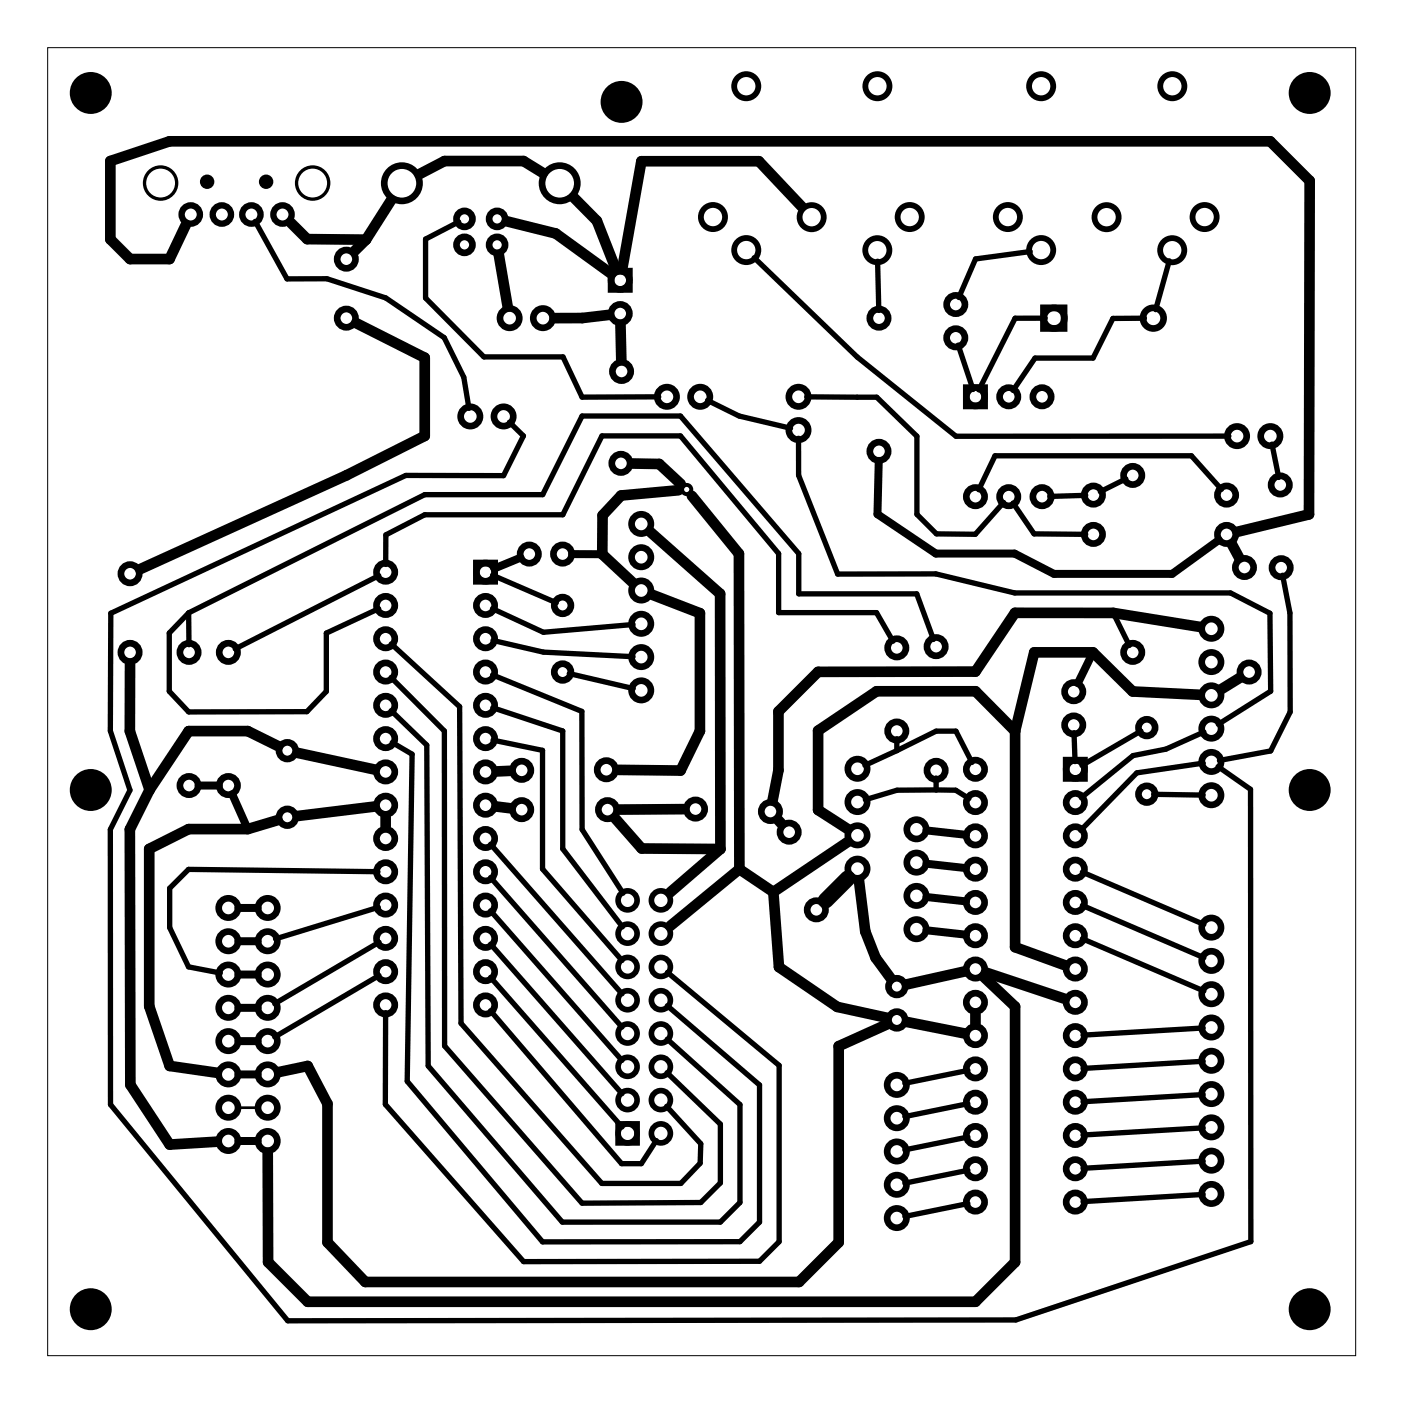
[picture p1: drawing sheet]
<svg xmlns="http://www.w3.org/2000/svg" width="107mm" height="107mm" viewBox="0 0 107 107" stroke-linecap="round" stroke-linejoin="round" font-family="sans-serif">
<path d="M3.6 3.6h99.8v99.8h-99.8z" fill="none" stroke="#000" stroke-width=".08"/>
<g fill="none" stroke="#000" stroke-width=".51">
<path d="M46.6 20.7h1.4v1.4h-1.4zM73.7 29.6h1.4v1.4h-1.4zM79.6 23.5h1.6v1.6h-1.6zM36.3 43h1.4v1.4h-1.4zM81.3 58h1.4v1.4h-1.4z"/>
<circle cx="26.4" cy="19.8" r=".7"/>
<circle cx="30.7" cy="14" r="1.35"/>
<circle cx="35.4" cy="18.7" r=".61"/>
<circle cx="35.4" cy="16.7" r=".61"/>
<circle cx="37.9" cy="18.7" r=".61"/>
<circle cx="37.9" cy="16.7" r=".61"/>
<circle cx="42.7" cy="14" r="1.35"/>
<circle cx="26.4" cy="24.3" r=".7"/>
<circle cx="35.9" cy="31.8" r=".74"/>
<circle cx="38.4" cy="31.8" r=".74"/>
<circle cx="38.9" cy="24.3" r=".74"/>
<circle cx="41.4" cy="24.3" r=".74"/>
<circle cx="47.3" cy="23.9" r=".7"/>
<circle cx="47.3" cy="21.4" r=".7"/>
<circle cx="47.4" cy="35.4" r=".7"/>
<circle cx="47.4" cy="28.3" r=".7"/>
<circle cx="48.9" cy="40" r=".74"/>
<circle cx="50.9" cy="30.3" r=".74"/>
<circle cx="53.4" cy="30.3" r=".74"/>
<circle cx="60.9" cy="30.3" r=".74"/>
<circle cx="60.9" cy="32.8" r=".74"/>
<circle cx="67.1" cy="34.4" r=".7"/>
<circle cx="67.1" cy="24.3" r=".7"/>
<circle cx="72.9" cy="25.8" r=".7"/>
<circle cx="72.9" cy="23.2" r=".7"/>
<circle cx="74.4" cy="37.9" r=".7"/>
<circle cx="74.4" cy="30.3" r=".7"/>
<circle cx="77" cy="37.9" r=".7"/>
<circle cx="77" cy="30.3" r=".7"/>
<circle cx="79.5" cy="37.9" r=".7"/>
<circle cx="79.5" cy="30.3" r=".7"/>
<circle cx="80.4" cy="24.3" r=".79"/>
<circle cx="83.4" cy="37.8" r=".7"/>
<circle cx="86.4" cy="36.3" r=".7"/>
<circle cx="88" cy="24.3" r=".79"/>
<circle cx="93.6" cy="37.8" r=".7"/>
<circle cx="94.4" cy="33.3" r=".74"/>
<circle cx="96.9" cy="33.3" r=".74"/>
<circle cx="97.7" cy="37" r=".7"/>
<circle cx="9.9" cy="43.8" r=".7"/>
<circle cx="9.9" cy="49.8" r=".7"/>
<circle cx="14.4" cy="59.9" r=".7"/>
<circle cx="14.4" cy="49.8" r=".7"/>
<circle cx="17.4" cy="59.9" r=".7"/>
<circle cx="17.4" cy="49.8" r=".7"/>
<circle cx="21.9" cy="57.3" r=".64"/>
<circle cx="29.4" cy="43.7" r=".7"/>
<circle cx="29.4" cy="51.3" r=".7"/>
<circle cx="29.4" cy="46.2" r=".7"/>
<circle cx="29.4" cy="58.9" r=".7"/>
<circle cx="29.4" cy="53.8" r=".7"/>
<circle cx="29.4" cy="48.7" r=".7"/>
<circle cx="29.4" cy="56.4" r=".7"/>
<circle cx="37" cy="43.7" r=".7"/>
<circle cx="37" cy="48.7" r=".7"/>
<circle cx="37" cy="46.2" r=".7"/>
<circle cx="37" cy="51.3" r=".7"/>
<circle cx="37" cy="58.9" r=".7"/>
<circle cx="37" cy="56.4" r=".7"/>
<circle cx="37" cy="53.8" r=".7"/>
<circle cx="39.8" cy="58.8" r=".7"/>
<circle cx="40.4" cy="42.3" r=".7"/>
<circle cx="42.9" cy="46.2" r=".64"/>
<circle cx="42.9" cy="51.3" r=".64"/>
<circle cx="42.9" cy="42.3" r=".7"/>
<circle cx="46.3" cy="58.7" r=".7"/>
<circle cx="48.9" cy="52.7" r=".74"/>
<circle cx="48.9" cy="50.1" r=".74"/>
<circle cx="48.9" cy="45.1" r=".74"/>
<circle cx="48.9" cy="47.6" r=".74"/>
<circle cx="48.9" cy="42.5" r=".74"/>
<circle cx="65.4" cy="58.7" r=".74"/>
<circle cx="68.4" cy="49.4" r=".7"/>
<circle cx="68.4" cy="55.8" r=".7"/>
<circle cx="71.4" cy="49.3" r=".7"/>
<circle cx="71.4" cy="58.8" r=".7"/>
<circle cx="74.4" cy="58.7" r=".7"/>
<circle cx="81.9" cy="55.3" r=".7"/>
<circle cx="81.9" cy="52.8" r=".7"/>
<circle cx="82" cy="58.7" r=".7"/>
<circle cx="83.4" cy="40.8" r=".7"/>
<circle cx="86.4" cy="49.8" r=".7"/>
<circle cx="87.5" cy="55.5" r=".64"/>
<circle cx="92.4" cy="58.1" r=".74"/>
<circle cx="92.4" cy="53.1" r=".74"/>
<circle cx="92.4" cy="55.6" r=".74"/>
<circle cx="92.4" cy="48" r=".74"/>
<circle cx="92.4" cy="50.5" r=".74"/>
<circle cx="93.6" cy="40.8" r=".7"/>
<circle cx="94.9" cy="43.3" r=".7"/>
<circle cx="95.3" cy="51.3" r=".7"/>
<circle cx="97.7" cy="43.3" r=".7"/>
<circle cx="17.4" cy="79.4" r=".74"/>
<circle cx="17.4" cy="76.9" r=".74"/>
<circle cx="17.4" cy="71.8" r=".74"/>
<circle cx="17.4" cy="74.4" r=".74"/>
<circle cx="17.4" cy="69.3" r=".74"/>
<circle cx="20.4" cy="79.4" r=".74"/>
<circle cx="20.4" cy="71.8" r=".74"/>
<circle cx="20.4" cy="69.3" r=".74"/>
<circle cx="20.4" cy="74.4" r=".74"/>
<circle cx="20.4" cy="76.9" r=".74"/>
<circle cx="21.9" cy="62.4" r=".64"/>
<circle cx="29.4" cy="76.7" r=".7"/>
<circle cx="29.4" cy="71.6" r=".7"/>
<circle cx="29.4" cy="74.1" r=".7"/>
<circle cx="29.4" cy="69.1" r=".7"/>
<circle cx="29.4" cy="66.5" r=".7"/>
<circle cx="29.4" cy="64" r=".7"/>
<circle cx="29.4" cy="61.4" r=".7"/>
<circle cx="37" cy="74.1" r=".7"/>
<circle cx="37" cy="69.1" r=".7"/>
<circle cx="37" cy="66.5" r=".7"/>
<circle cx="37" cy="71.6" r=".7"/>
<circle cx="37" cy="76.7" r=".7"/>
<circle cx="37" cy="64" r=".7"/>
<circle cx="37" cy="61.4" r=".7"/>
<circle cx="39.8" cy="61.8" r=".7"/>
<circle cx="46.4" cy="61.8" r=".7"/>
<circle cx="53.1" cy="61.7" r=".7"/>
<circle cx="58.8" cy="61.9" r=".7"/>
<circle cx="60.2" cy="63.5" r=".7"/>
<circle cx="62.3" cy="69.4" r=".7"/>
<circle cx="65.4" cy="63.7" r=".74"/>
<circle cx="65.4" cy="66.3" r=".74"/>
<circle cx="65.4" cy="61.2" r=".74"/>
<circle cx="68.4" cy="77.8" r=".64"/>
<circle cx="68.4" cy="75.3" r=".64"/>
<circle cx="69.9" cy="70.9" r=".74"/>
<circle cx="69.9" cy="68.4" r=".74"/>
<circle cx="69.9" cy="63.3" r=".74"/>
<circle cx="69.9" cy="65.8" r=".74"/>
<circle cx="74.4" cy="79" r=".7"/>
<circle cx="74.4" cy="73.9" r=".7"/>
<circle cx="74.4" cy="76.5" r=".7"/>
<circle cx="74.4" cy="61.2" r=".7"/>
<circle cx="74.4" cy="66.3" r=".7"/>
<circle cx="74.4" cy="63.8" r=".7"/>
<circle cx="74.4" cy="68.9" r=".7"/>
<circle cx="74.4" cy="71.4" r=".7"/>
<circle cx="82" cy="79" r=".7"/>
<circle cx="82" cy="61.2" r=".7"/>
<circle cx="82" cy="63.8" r=".7"/>
<circle cx="82" cy="68.9" r=".7"/>
<circle cx="82" cy="71.4" r=".7"/>
<circle cx="82" cy="66.3" r=".7"/>
<circle cx="82" cy="73.9" r=".7"/>
<circle cx="82" cy="76.5" r=".7"/>
<circle cx="87.5" cy="60.6" r=".64"/>
<circle cx="92.4" cy="60.7" r=".74"/>
<circle cx="92.4" cy="75.9" r=".74"/>
<circle cx="92.4" cy="78.4" r=".74"/>
<circle cx="92.4" cy="70.8" r=".74"/>
<circle cx="92.4" cy="73.3" r=".74"/>
<circle cx="17.4" cy="84.5" r=".74"/>
<circle cx="17.4" cy="87.1" r=".74"/>
<circle cx="17.4" cy="82" r=".74"/>
<circle cx="20.4" cy="84.5" r=".74"/>
<circle cx="20.4" cy="87.1" r=".74"/>
<circle cx="20.4" cy="82" r=".74"/>
<circle cx="68.4" cy="92.9" r=".74"/>
<circle cx="68.4" cy="90.4" r=".74"/>
<circle cx="68.4" cy="87.9" r=".74"/>
<circle cx="68.4" cy="82.8" r=".74"/>
<circle cx="68.4" cy="85.3" r=".74"/>
<circle cx="74.4" cy="86.6" r=".7"/>
<circle cx="74.4" cy="84.1" r=".7"/>
<circle cx="74.4" cy="91.7" r=".7"/>
<circle cx="74.4" cy="81.6" r=".7"/>
<circle cx="74.4" cy="89.2" r=".7"/>
<circle cx="82" cy="89.2" r=".7"/>
<circle cx="82" cy="86.6" r=".7"/>
<circle cx="82" cy="81.6" r=".7"/>
<circle cx="82" cy="84.1" r=".7"/>
<circle cx="82" cy="91.7" r=".7"/>
<circle cx="92.4" cy="80.9" r=".74"/>
<circle cx="92.4" cy="88.6" r=".74"/>
<circle cx="92.4" cy="83.5" r=".74"/>
<circle cx="92.4" cy="86" r=".74"/>
<circle cx="92.4" cy="91.1" r=".74"/>
</g>
<circle cx="52.4" cy="37.3" r=".35" fill="none" stroke="#000" stroke-width=".3"/>
<g fill="none" stroke="#000" stroke-width=".48">
<circle cx="14.6" cy="16.4" r=".7"/>
<circle cx="16.9" cy="16.4" r=".7"/>
<circle cx="19.2" cy="16.4" r=".7"/>
<circle cx="21.6" cy="16.4" r=".7"/>
</g>
<g fill="none" stroke="#000" stroke-width=".25">
<circle cx="12.3" cy="14" r="1.23"/>
<circle cx="23.9" cy="14" r="1.23"/>
</g>
<g fill="#000">
<circle cx="6.9" cy="7.1" r="1.6"/>
<circle cx="15.8" cy="13.9" r=".55"/>
<circle cx="20.3" cy="13.9" r=".55"/>
<circle cx="47.4" cy="7.8" r="1.6"/>
<circle cx="99.9" cy="7.1" r="1.6"/>
<circle cx="6.9" cy="60.3" r="1.6"/>
<circle cx="99.9" cy="60.3" r="1.6"/>
<circle cx="6.9" cy="99.9" r="1.6"/>
<circle cx="99.9" cy="99.9" r="1.6"/>
</g>
<g fill="none" stroke="#000" stroke-width=".44">
<circle cx="54.4" cy="16.6" r=".92"/>
<circle cx="56.9" cy="19.1" r=".92"/>
<circle cx="56.9" cy="6.6" r=".92"/>
<circle cx="61.9" cy="16.6" r=".92"/>
<circle cx="66.9" cy="19.1" r=".92"/>
<circle cx="66.9" cy="6.6" r=".92"/>
<circle cx="69.4" cy="16.6" r=".92"/>
<circle cx="76.9" cy="16.6" r=".92"/>
<circle cx="79.4" cy="19.1" r=".92"/>
<circle cx="79.4" cy="6.6" r=".92"/>
<circle cx="84.4" cy="16.6" r=".92"/>
<circle cx="89.4" cy="19.1" r=".92"/>
<circle cx="89.4" cy="6.6" r=".92"/>
<circle cx="91.9" cy="16.6" r=".92"/>
</g>
<g fill="none" stroke="#000" stroke-width=".43">
<path d="M47.2 85.8h1.4v1.4h-1.4z"/>
<circle cx="47.9" cy="78.9" r=".72"/>
<circle cx="47.9" cy="76.3" r=".72"/>
<circle cx="47.9" cy="73.8" r=".72"/>
<circle cx="47.9" cy="71.2" r=".72"/>
<circle cx="47.9" cy="68.7" r=".72"/>
<circle cx="50.4" cy="76.3" r=".72"/>
<circle cx="50.4" cy="78.9" r=".72"/>
<circle cx="50.4" cy="73.8" r=".72"/>
<circle cx="50.4" cy="71.2" r=".72"/>
<circle cx="50.4" cy="68.7" r=".72"/>
<circle cx="47.9" cy="86.5" r=".72"/>
<circle cx="47.9" cy="81.4" r=".72"/>
<circle cx="47.9" cy="83.9" r=".72"/>
<circle cx="50.4" cy="86.5" r=".72"/>
<circle cx="50.4" cy="81.4" r=".72"/>
<circle cx="50.4" cy="83.9" r=".72"/>
</g>
<g fill="none" stroke="#000" stroke-width=".81">
<path d="M14.2 17.2l-1.3 2.6h-3l-1.5-1.5v-6l4.5-1.5h84l3 3v25.4l-5.5 1.4M22.2 17l1.2 1.2 4.5 .1M27.9 18.3l-.9 .9M29.8 15.3l-1.9 3M38.1 19.5l.6 3.9M38.7 16.9l3.7 .9 4.2 3.1M41.4 13.2l-1.5-.9h-6l-1.9 1M43.8 15.1l1.7 1.8 1.5 3.7M61.2 15.8l-3.3-3.5h-9l-1.4 8.2M27.2 24.7l5.2 2.6v6l-6 3-15.7 7.1M46.5 24l-2.1 .3h-2.1M47.3 24.8l.1 2.7"/>
<path d="M48.2 35.4h2.1l1.6 1.5M51.8 37.4l-4.4 .4-1.4 1.5v3l2.3 2.1M52.8 37.8l3.6 4.4v24.1M9.9 50.6v5.2l1.5 4.5M21.2 56.9l-2.3-1.1h-4.5l-3 4.5M22.7 57.4l5.9 1.3M38.9 58.8l-1 .1M49.6 40.6l5.3 4.7 .1 19.5M49.8 45.4l3.6 1.4v9l-1.5 3-4.8-.1M77.4 55.8v16.5l3.8 1.3M77.4 55.8l-3-3.1h-7.5l-4.5 3v6.1l2.3 1.4M91.5 53l-5.1-.2-3-3h-4.5l-1.5 6"/>
<path d="M91.5 47.8l-6.6-1h-7.5l-3 4.4-12 .1-3 3v4.5l-.5 2.3M94 41.5l.5 1M94.6 51.7l-1.4 .9M11.4 60.3l-1.5 3v19.5l3 4.5 3.6-.2M21.2 62.6l-2.3 .7h-4.5l-3 1.5v12l1.5 4.5 3.6 .5M28.6 61.5l-5.9 .8M29.4 62.3v.8M37.9 61.5l1 .2M46.9 62.4l2.1 2.3 6 .1M52.2 61.7l-5 .1M55 64.8l-3.9 3.3M56.4 66.3l-5.3 4.3"/>
<path d="M56.4 66.3l2.6 1.8M59 68.1l.4 5.7 4.5 3 3.7 .8M59.4 62.6l.2 .2M64.7 64.2l-5.7 3.9M65.5 67.2l.5 3.9 .8 2 1.1 1.5M67.7 78.2l-3.7 1.6v15l-3 3h-33.1l-2.9-3v-10.6l-1.5-2.9-2.2 .5M69.2 78l4.4 .8M73.6 74.1l-4.4 1M74.4 77.3v.8M75.1 74.5l2.3 2.3v19.5l-3 3h-50.9l-3-3-.1-8.3M75.2 74.2l6 2"/>
</g>
<g fill="none" stroke="#000" stroke-width=".41">
<path d="M19.5 16.9l2.4 4.4h3l4.5 1.4 4.5 3.1 1.5 3 .4 2.4M35 16.9l-2.5 1.3v4.5l4.4 4.5h6.1l1.4 3.1h5.9M57.5 19.7l7.9 7.5 7.5 6.1h20.9M67 19.9v3.8M78.6 19.2l-4.2 .6-1.2 2.9M89.2 19.9l-1 3.7M38.9 32.2l1 1.1-1.5 3h-7.4l-22.5 10.5-.1 9 1.5 4.5-1.5 3v21l13.6 16.5 55.5-.1 17.9-6v-34.5l-2.5-1.7M54 30.6l2.4 1.1 3.9 1M60.9 33.4v2.9l3 7.5h7.5l6 1.4h16.5l3 1.6v5.9l-3.9 2.6M61.5 30.3h5.4l3.1 3v5.9l1.4 1.5 3 .1 2.2-2.5M73.1 26.3l1.1 3.4M77.3 38.4l1.6 2.3 3.9 .1"/>
<path d="M79.7 24.3h-2.3l-2.7 5.5M82.8 37.8l-2.7 .1M85.9 36.5l-2 1M87.3 24.3h-2.4l-1.5 3h-4.4l-1.7 2.5M93.2 37.3l-2.3-2.5h-15l-1.2 2.6M97 33.9l.6 2.5M14.4 46.8l18-9.1h9l3-6h7.5l9 10.5v3.1h9l1.3 3.5M14.4 46.8v2.4M28.9 46.4l-4 1.9v4.5l-1.5 1.5h-9l-1.5-1.6v-4.4l1.5-1.5M28.9 43.9l-11 5.6M29.4 43.1v-2.3l3-1.5h10.5l3-6h6l7.5 8.9v4.5h7.5l1.2 2.2M29.8 51.7l4.1 4.1v24l10.5 12 9.1-.1 1.5-1.4v-4.5l-4.1-4"/>
<path d="M29.8 54.2l2.8 2.7 .1 24.4 10.2 11.9h12.1l1.5-1.5v-7.4l-5.6-5M29.9 49.1l5.2 4.8 .1 24.2 10.7 12.2h6l1.5-1.5 .1-1.5-2.6-2.9M29.9 56.7l1.5 .8-.3 25 10.3 12.3 15.1-.1 1.5-1.5v-10.4l-7.1-6.1M37.6 46.4l3.9 1.8 6.8-.6M37.6 43.9l4.8 2.1M37.6 51.5l6.8 2.8v9l3.1 4.8M37.6 54l5.3 1.8v9l4.6 5.9M37.6 48.9l3.9 .9 6.8 .3M37.6 56.5l3.8 .7v9.1l6.1 7M43.4 51.4l4.9 1.1M68.4 56.4v.9M68.4 57.3l3-1.5h1.5l1.3 2.4"/>
<path d="M68.4 57.3l-2.4 1.1M71.4 59.4v.9M81.9 55.9l.1 2.2M84.9 46.8l1.3 2.4M87 55.8l-4.5 2.6M91.8 58.2l-5.1 .8-4.2 4.4M91.9 55.8l-2.9 1.4-2.6 .5-3.9 3.2M97.9 43.9l.5 2.9v7.5l-1.5 3-3.9 .7M28.8 66.5l-14.4-.2-1.5 1.5v3l1.5 3 2.4 .4M28.9 69.2l-7.9 2.4M28.9 74.4l-7.9 4.7M28.9 71.9l-7.9 4.7"/>
<path d="M37.4 77.1l10 11.7h1.5l1.2-1.8M37.4 74.6l10.1 11.4M37.4 67l10.1 11.4M37.4 72l10.1 11.4M37.4 69.5l10.1 11.4M37.4 64.4l10.1 11.4M50.9 74.2l8.5 7.1v13.4l-1.4 1.5-18 .1-10.6-12v-7M71.4 60.3h-3l-2.4 .7M71.4 60.3h1.5l1 .6M82.6 71.6l9.3 4M82.6 69.1l9.3 4M82.6 66.5l9.3 4"/>
<path d="M88 60.6l3.8 .1M91.8 78.4l-9.2 .6M73.8 91.8l-4.8 1M73.8 89.3l-4.8 1M73.8 86.8l-4.8 .9M73.8 84.2l-4.8 1M73.8 81.7l-4.8 1M91.8 91.1l-9.2 .6M91.8 88.6l-9.2 .5M91.8 86.1l-9.2 .5M91.8 83.5l-9.2 .6M91.8 81l-9.2 .5"/>
</g>
<g fill="none" stroke="#000" stroke-width=".61">
<path d="M67 35.2l-.1 4 4.5 3h6l3 1.6h9l3.6-2.6M15.2 59.9h1.5M39.7 42.6l-2 .8M43.7 42.3h2.3M83.4 49.8l-1.2 2.3M17.7 60.6l1.2 2.7M18.2 79.4h1.5M18.2 76.9h1.5M18.2 74.4h1.5M18.2 71.8h1.5M18.2 69.3h1.5M70.7 71l3 .3"/>
<path d="M70.7 68.4l3 .4M70.7 65.9l3 .3M70.7 63.4l3 .3M18.2 87.1h1.5M18.2 82h1.5"/>
</g>
<path d="M18 84.5h1.8" fill="none" stroke="#000" stroke-width=".2"/>
<path d="M64.7 67l-1.7 1.7" fill="none" stroke="#000" stroke-width="1.2"/>
</svg>
